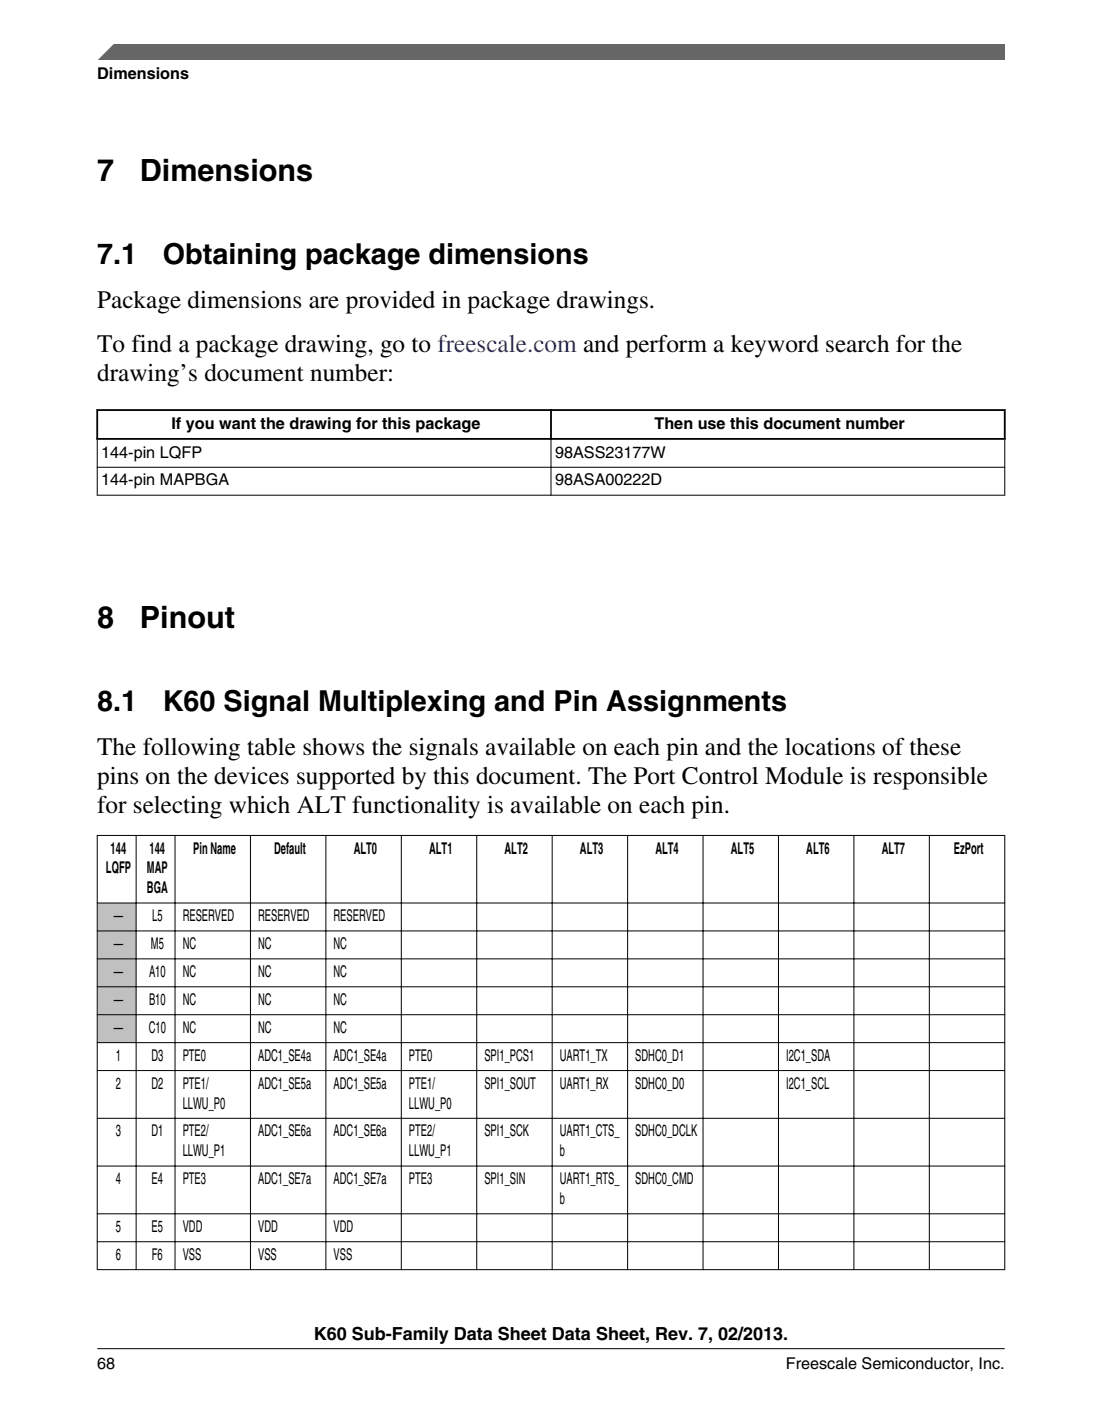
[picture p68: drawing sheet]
<svg xmlns="http://www.w3.org/2000/svg" width="216mm" height="274mm" viewBox="0 0 216 274" stroke-linecap="round" stroke-linejoin="round" font-family="sans-serif">
<defs><g id="words">
<g font-size="6">
<text x="19" y="35.5">7</text>
<text x="27.4" y="35.5">Dimensions</text>
<text x="19" y="123.1">8</text>
<text x="27.4" y="123.1">Pinout</text>
</g>
<g font-size="5.6">
<text x="19.1" y="51.7">7.1</text>
<text x="31.9" y="51.7">Obtaining package dimensions</text>
<text x="19.1" y="139.2">8.1</text>
<text x="31.9" y="139.2">K60 Signal Multiplexing and Pin Assignments</text>
</g>
<g font-size="4.9">
<text x="19" y="60.3">Package dimensions are provided in package drawings.</text>
<text x="19.1" y="69">To find a package drawing, go to freescale.com and perform a keyword search for the</text>
<text x="19" y="74.6">drawing’s document number:</text>
<text x="19" y="147.9">The following table shows the signals available on each pin and the locations of these</text>
<text x="19" y="153.5">pins on the devices supported by this document. The Port Control Module is responsible</text>
<text x="19" y="159.2">for selecting which ALT functionality is available on each pin.</text>
</g>
<text font-size="3.5" x="61.5" y="262.3">K60 Sub-Family Data Sheet Data Sheet, Rev. 7, 02/2013.</text>
<g font-size="3.2">
<text x="19" y="15.5">Dimensions</text>
<text x="33.6" y="83.9">If you want the drawing for this package</text>
<text x="128.2" y="83.9">Then use this document number</text>
<text x="19.8" y="89.6">144-pin LQFP</text>
<text x="108.7" y="89.6">98ASS23177W</text>
<text x="19.8" y="95.1">144-pin MAPBGA</text>
<text x="108.7" y="95.1">98ASA00222D</text>
<text x="21.7" y="167.1">144</text>
<text x="29.3" y="167.1">144</text>
<text x="37.8" y="167.1">Pin Name</text>
<text x="53.7" y="167.1">Default</text>
<text x="69.3" y="167.1">ALT0</text>
<text x="84.1" y="167.1">ALT1</text>
<text x="98.8" y="167.1">ALT2</text>
<text x="113.6" y="167.1">ALT3</text>
<text x="128.4" y="167.1">ALT4</text>
<text x="143.2" y="167.1">ALT5</text>
<text x="158" y="167.1">ALT6</text>
<text x="172.7" y="167.1">ALT7</text>
<text x="186.9" y="167.1">EzPort</text>
<text x="20.8" y="171">LQFP</text>
<text x="28.8" y="171">MAP</text>
<text x="28.8" y="174.9">BGA</text>
<text x="22.3" y="180.4">—</text>
<text x="22.3" y="185.8">—</text>
<text x="29.6" y="185.8">M5</text>
<text x="29.8" y="180.4">L5</text>
<text x="35.8" y="180.4">RESERVED</text>
<text x="35.8" y="185.8">NC</text>
<text x="50.6" y="180.4">RESERVED</text>
<text x="50.6" y="185.8">NC</text>
<text x="65.3" y="180.4">RESERVED</text>
<text x="65.3" y="185.8">NC</text>
<text x="22.3" y="191.3">—</text>
<text x="29.2" y="191.3">A10</text>
<text x="35.8" y="191.3">NC</text>
<text x="50.6" y="191.3">NC</text>
<text x="65.3" y="191.3">NC</text>
<text x="22.3" y="196.8">—</text>
<text x="29.2" y="196.8">B10</text>
<text x="35.8" y="196.8">NC</text>
<text x="50.6" y="196.8">NC</text>
<text x="65.3" y="196.8">NC</text>
<text x="22.3" y="202.2">—</text>
<text x="29.1" y="202.2">C10</text>
<text x="35.8" y="202.2">NC</text>
<text x="50.6" y="202.2">NC</text>
<text x="65.3" y="202.2">NC</text>
<text x="22.7" y="207.7">1</text>
<text x="29.7" y="207.7">D3</text>
<text x="35.8" y="207.7">PTE0</text>
<text x="50.6" y="207.7">ADC1_SE4a</text>
<text x="65.3" y="207.7">ADC1_SE4a</text>
<text x="80.1" y="207.7">PTE0</text>
<text x="94.9" y="207.7">SPI1_PCS1</text>
<text x="109.7" y="207.7">UART1_TX</text>
<text x="124.5" y="207.7">SDHC0_D1</text>
<text x="154" y="207.7">I2C1_SDA</text>
<text x="22.7" y="213.2">2</text>
<text x="29.7" y="213.2">D2</text>
<text x="35.8" y="213.2">PTE1/</text>
<text x="50.6" y="213.2">ADC1_SE5a</text>
<text x="65.3" y="213.2">ADC1_SE5a</text>
<text x="80.1" y="213.2">PTE1/</text>
<text x="94.9" y="213.2">SPI1_SOUT</text>
<text x="109.7" y="213.2">UART1_RX</text>
<text x="124.5" y="213.2">SDHC0_D0</text>
<text x="154" y="213.2">I2C1_SCL</text>
<text x="35.8" y="217.1">LLWU_P0</text>
<text x="80.1" y="217.1">LLWU_P0</text>
<text x="22.7" y="222.5">3</text>
<text x="29.7" y="222.5">D1</text>
<text x="35.8" y="222.5">PTE2/</text>
<text x="35.8" y="226.4">LLWU_P1</text>
<text x="50.6" y="222.5">ADC1_SE6a</text>
<text x="65.3" y="222.5">ADC1_SE6a</text>
<text x="80.1" y="222.5">PTE2/</text>
<text x="80.1" y="226.4">LLWU_P1</text>
<text x="94.9" y="222.5">SPI1_SCK</text>
<text x="109.7" y="222.5">UART1_CTS_</text>
<text x="109.7" y="226.4">b</text>
<text x="124.5" y="222.5">SDHC0_DCLK</text>
<text x="22.7" y="231.9">4</text>
<text x="29.7" y="231.9">E4</text>
<text x="35.8" y="231.9">PTE3</text>
<text x="50.6" y="231.9">ADC1_SE7a</text>
<text x="65.3" y="231.9">ADC1_SE7a</text>
<text x="80.1" y="231.9">PTE3</text>
<text x="94.9" y="231.9">SPI1_SIN</text>
<text x="109.7" y="231.9">UART1_RTS_</text>
<text x="124.5" y="231.9">SDHC0_CMD</text>
<text x="109.7" y="235.8">b</text>
<text x="22.7" y="241.2">5</text>
<text x="29.7" y="241.2">E5</text>
<text x="35.8" y="241.2">VDD</text>
<text x="50.6" y="241.2">VDD</text>
<text x="65.3" y="241.2">VDD</text>
<text x="22.7" y="246.7">6</text>
<text x="29.8" y="246.7">F6</text>
<text x="35.8" y="246.7">VSS</text>
<text x="50.6" y="246.7">VSS</text>
<text x="65.3" y="246.7">VSS</text>
<text x="19" y="268">68</text>
<text x="154" y="268">Freescale Semiconductor, Inc.</text>
</g>
</g></defs>
<path d="M18.9 80.3h178.1M18.9 85.9h178.1M19 80.1v6M107.9 80.1v6M196.8 80.1v6" fill="none" stroke="#000" stroke-width=".35"/>
<path d="M19 91.5h177.9M19 97h177.9M19 86.1v10.9M107.9 85.7v11.3M196.8 86.1v10.9" fill="none" stroke="#000" stroke-width=".2"/>
<path d="M19 163.6h177.8v85h-177.8z" fill-rule="evenodd" fill="#fff"/>
<g fill="#c0c0c0">
<path d="M19.1 176.9h7.5v5.3h-7.5z" fill-rule="evenodd"/>
<path d="M19.1 182.4h7.5v5.3h-7.5z" fill-rule="evenodd"/>
<path d="M19.1 187.8h7.5v5.3h-7.5z" fill-rule="evenodd"/>
<path d="M19.1 193.3h7.5v5.3h-7.5z" fill-rule="evenodd"/>
<path d="M19.1 198.8h7.5v5.3h-7.5z" fill-rule="evenodd"/>
</g>
<g fill="none" stroke="#000" stroke-width=".2">
<path d="M19 163.6h177.9M19 176.8h177.9M19 163.5v85.2M26.7 163.5v85.2M34.3 163.5v85.2M49.1 163.5v85.2M63.8 163.5v85.2M78.6 163.5v85.2M93.4 163.5v85.2M108.2 163.5v85.2M123 163.5v85.2M137.7 163.5v85.2"/>
<path d="M152.5 163.5v85.2M167.3 163.5v85.2M182.1 163.5v85.2M196.8 163.5v85.2M19 182.3h177.9M19 187.7h177.9M19 193.2h177.9M19 198.7h177.9M19 204.2h177.9M19 209.6h177.9M19 219h177.9M19 228.3h177.9"/>
<path d="M19 237.7h177.9M19 243.1h177.9M19 248.6h177.9"/>
</g>
<path d="M19 11.7l5.7-3.1 172.2 .1v3z" fill="#666"/>
<path d="M22.5 8.6l-3.1 3.1" fill="none" stroke="#666" stroke-width=".28"/>
<path d="M19 264.1h177.8" fill="none" stroke="#000" stroke-width=".2"/>
<use href="#words"/>
</svg>
